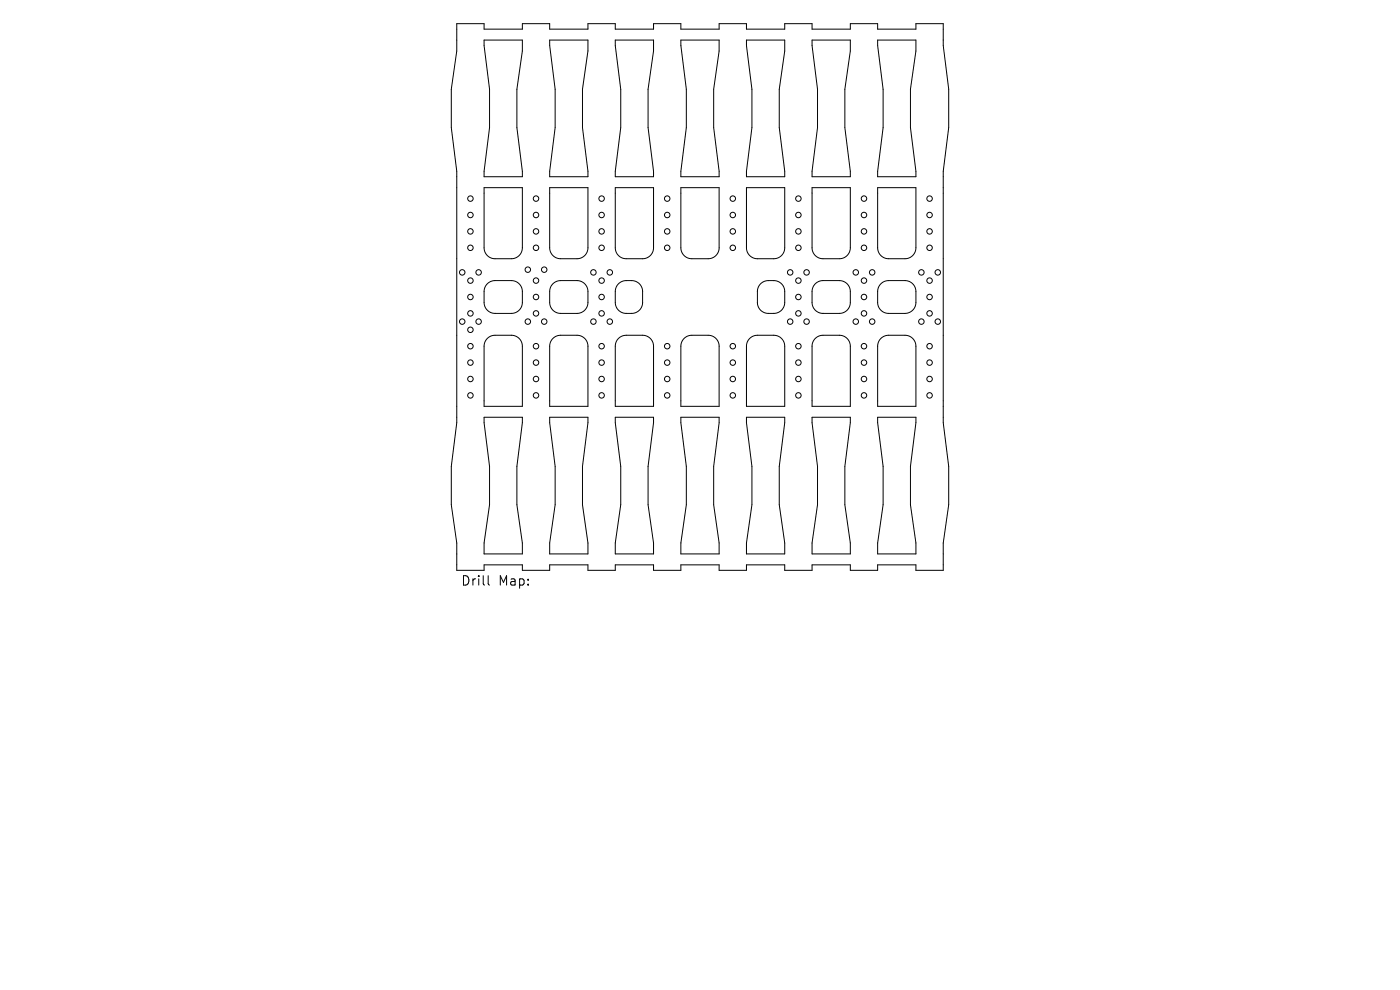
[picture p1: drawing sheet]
<svg xmlns="http://www.w3.org/2000/svg" width="297mm" height="210mm" viewBox="0 0 297 210" stroke-linecap="round" stroke-linejoin="round" font-family="sans-serif">
<defs><g id="words">
<g font-size="2.8">
<text x="97.7" y="124.5">Drill</text>
<text x="105.7" y="124.5">Map:</text>
</g>
</g></defs>
<g fill="none" stroke="#000" stroke-width=".21">
<path d="M96.9 5h5.8v1.2h8.1v-1.2h5.8v1.2h8.1v-1.2h5.8v1.2h8.1v-1.2h5.8v1.2h8.2v-1.2h5.8v1.2h8.1v-1.2h5.8v1.2h8.1v-1.2h5.8v1.2h8.1v-1.2h5.8v4.7l1.2 9.2v8.2l-1.2 9.2v53.4l1.2 9.2v8.2l-1.2 8.1v5.8h-5.8v-1.2h-8.1v1.2h-5.8v-1.2h-8.1v1.2h-5.8v-1.2h-8.1v1.2h-5.8v-1.2h-8.2v1.2h-5.8v-1.2h-8.1v1.2h-5.8v-1.2h-8.1v1.2h-5.8v-1.2h-8.1v1.2h-5.8v-5.8l-1.2-8.1v-8.2l1.2-9.2v-53.4l-1.2-9.2v-8.2l1.2-8.1zM102.7 8.5h8.1v2.3l-1.1 8.1v8.2l1.1 9.2v1.2h-8.1v-1.2l1.2-9.2v-8.2l-1.2-9.2zM116.6 8.5h8.1v2.3l-1.1 8.1v8.2l1.1 9.2v1.2h-8.1v-1.2l1.2-9.2v-8.2l-1.2-9.2zM130.5 8.5h8.1v2.3l-1.1 8.1v8.2l1.1 9.2v1.2h-8.1v-1.2l1.2-9.2v-8.2l-1.2-9.2zM144.4 8.5h8.2v2.3l-1.2 8.1v8.2l1.2 9.2v1.2h-8.2v-1.2l1.2-9.2v-8.2l-1.2-9.2zM158.4 8.5h8.1v2.3l-1.2 8.1v8.2l1.2 9.2v1.2h-8.1v-1.2l1.1-9.2v-8.2l-1.1-9.2zM172.3 8.5h8.1v2.3l-1.2 8.1v8.2l1.2 9.2v1.2h-8.1v-1.2l1.1-9.2v-8.2l-1.1-9.2zM186.2 8.5h8.1v2.3l-1.2 8.1v8.2l1.2 9.2v1.2h-8.1v-1.2l1.1-9.2v-8.2l-1.1-9.2zM102.7 39.8h8.1v12.8a2.32 2.32 0 0 1-2.3 2.3h-3.5a2.32 2.32 0 0 1-2.3-2.3zM116.6 39.8h8.1v12.8a2.32 2.32 0 0 1-2.3 2.3h-3.5a2.32 2.32 0 0 1-2.3-2.3zM130.5 39.8h8.1v12.8a2.32 2.32 0 0 1-2.3 2.3h-3.5a2.32 2.32 0 0 1-2.3-2.3zM144.4 39.8h8.2v12.8a2.32 2.32 0 0 1-2.4 2.3h-3.4a2.32 2.32 0 0 1-2.4-2.3z"/>
<path d="M158.4 39.8h8.1v12.8a2.32 2.32 0 0 1-2.3 2.3h-3.5a2.32 2.32 0 0 1-2.3-2.3zM172.3 39.8h8.1v12.8a2.32 2.32 0 0 1-2.3 2.3h-3.5a2.32 2.32 0 0 1-2.3-2.3zM186.2 39.8h8.1v12.8a2.32 2.32 0 0 1-2.3 2.3h-3.5a2.32 2.32 0 0 1-2.3-2.3zM103.4 60.2l1.2-.6 3.9-.1a2.32 2.32 0 0 1 2.3 2.3v2.4a2.32 2.32 0 0 1-2.3 2.3h-3.5a2.32 2.32 0 0 1-2.3-2.3v-2.8zM103.4 71.8l1.2-.6 3.9-.1a2.32 2.32 0 0 1 2.3 2.3v12.8h-8.1v-13l.2-.7zM117.3 71.8l1.2-.6 3.9-.1a2.32 2.32 0 0 1 2.3 2.3v12.8h-8.1v-13l.2-.7zM117.3 60.2l1.2-.6 3.9-.1a2.32 2.32 0 0 1 2.3 2.3v2.4a2.32 2.32 0 0 1-2.3 2.3h-3.5a2.32 2.32 0 0 1-2.3-2.3v-2.8zM131.2 71.8l1.2-.6 3.9-.1a2.32 2.32 0 0 1 2.3 2.3v12.8h-8.1v-13l.2-.7zM131.2 60.2l1-.6 1.8-.1a2.32 2.32 0 0 1 2.3 2.3v2.4a2.32 2.32 0 0 1-2.3 2.3h-1.2a2.32 2.32 0 0 1-2.3-2.3l.1-2.8zM145.1 71.8l1.3-.6 3.8-.1a2.32 2.32 0 0 1 2.4 2.3v12.8h-8.2l.1-13 .2-.7zM159 71.8l1.3-.6 3.9-.1a2.32 2.32 0 0 1 2.3 2.3v12.8h-8.1v-13l.2-.7zM161.4 60.2l1-.6 1.8-.1a2.32 2.32 0 0 1 2.3 2.3v2.4a2.32 2.32 0 0 1-2.3 2.3h-1.2a2.32 2.32 0 0 1-2.3-2.3v-2.8z"/>
<path d="M173 71.8l1.2-.6 3.9-.1a2.32 2.32 0 0 1 2.3 2.3v12.8h-8.1v-13l.2-.7zM173 60.2l1.2-.6 3.9-.1a2.32 2.32 0 0 1 2.3 2.3v2.4a2.32 2.32 0 0 1-2.3 2.3h-3.5a2.32 2.32 0 0 1-2.3-2.3v-2.8zM186.9 60.2l1.2-.6 3.9-.1a2.32 2.32 0 0 1 2.3 2.3v2.4a2.32 2.32 0 0 1-2.3 2.3h-3.5a2.32 2.32 0 0 1-2.3-2.3v-2.8zM186.9 71.8l1.2-.6 3.9-.1a2.32 2.32 0 0 1 2.3 2.3v12.8h-8.1v-13l.2-.7zM102.7 88.5h8.1v1.2l-1.1 9.2v8.2l1.1 8.1v2.3h-8.1v-2.3l1.2-8.1v-8.2l-1.2-9.2zM116.6 88.5h8.1v1.2l-1.1 9.2v8.2l1.1 8.1v2.3h-8.1v-2.3l1.2-8.1v-8.2l-1.2-9.2zM130.5 88.5h8.1v1.2l-1.1 9.2v8.2l1.1 8.1v2.3h-8.1v-2.3l1.2-8.1v-8.2l-1.2-9.2zM144.4 88.5h8.2v1.2l-1.2 9.2v8.2l1.2 8.1v2.3h-8.2v-2.3l1.2-8.1v-8.2l-1.2-9.2zM158.4 88.5h8.1v1.2l-1.2 9.2v8.2l1.2 8.1v2.3h-8.1v-2.3l1.1-8.1v-8.2l-1.1-9.2zM172.3 88.5h8.1v1.2l-1.2 9.2v8.2l1.2 8.1v2.3h-8.1v-2.3l1.1-8.1v-8.2l-1.1-9.2zM186.2 88.5h8.1v1.2l-1.2 9.2v8.2l1.2 8.1v2.3h-8.1v-2.3l1.1-8.1v-8.2l-1.1-9.2zM103.6 122.1v1.7l.2 .3"/>
<circle cx="98.1" cy="57.8" r=".58"/>
<circle cx="99.8" cy="42.1" r=".58"/>
<circle cx="99.8" cy="45.6" r=".58"/>
<circle cx="99.8" cy="49.1" r=".58"/>
<circle cx="99.8" cy="52.6" r=".58"/>
<circle cx="99.8" cy="59.5" r=".58"/>
<circle cx="101.5" cy="57.8" r=".58"/>
<circle cx="112" cy="57.2" r=".58"/>
<circle cx="113.7" cy="42.1" r=".58"/>
<circle cx="113.7" cy="45.6" r=".58"/>
<circle cx="113.7" cy="49.1" r=".58"/>
<circle cx="113.7" cy="52.6" r=".58"/>
<circle cx="113.7" cy="59.5" r=".58"/>
<circle cx="115.5" cy="57.2" r=".58"/>
<circle cx="125.9" cy="57.8" r=".58"/>
<circle cx="127.6" cy="42.1" r=".58"/>
<circle cx="127.6" cy="45.6" r=".58"/>
<circle cx="127.6" cy="49.1" r=".58"/>
<circle cx="127.6" cy="52.6" r=".58"/>
<circle cx="127.6" cy="59.5" r=".58"/>
<circle cx="129.4" cy="57.8" r=".58"/>
<circle cx="141.5" cy="42.1" r=".58"/>
<circle cx="141.5" cy="49.1" r=".58"/>
<circle cx="141.5" cy="45.6" r=".58"/>
<circle cx="141.5" cy="52.6" r=".58"/>
<circle cx="155.5" cy="42.1" r=".58"/>
<circle cx="155.5" cy="45.6" r=".58"/>
<circle cx="155.5" cy="49.1" r=".58"/>
<circle cx="155.5" cy="52.6" r=".58"/>
<circle cx="167.6" cy="57.8" r=".58"/>
<circle cx="169.4" cy="42.1" r=".58"/>
<circle cx="169.4" cy="45.6" r=".58"/>
<circle cx="169.4" cy="49.1" r=".58"/>
<circle cx="169.4" cy="52.6" r=".58"/>
<circle cx="169.4" cy="59.5" r=".58"/>
<circle cx="171.1" cy="57.8" r=".58"/>
<circle cx="181.5" cy="57.8" r=".58"/>
<circle cx="183.3" cy="42.1" r=".58"/>
<circle cx="183.3" cy="45.6" r=".58"/>
<circle cx="183.3" cy="49.1" r=".58"/>
<circle cx="183.3" cy="52.6" r=".58"/>
<circle cx="183.3" cy="59.5" r=".58"/>
<circle cx="185" cy="57.8" r=".58"/>
<circle cx="195.5" cy="57.8" r=".58"/>
<circle cx="197.2" cy="42.1" r=".58"/>
<circle cx="197.2" cy="49.1" r=".58"/>
<circle cx="197.2" cy="45.6" r=".58"/>
<circle cx="197.2" cy="52.6" r=".58"/>
<circle cx="197.2" cy="59.5" r=".58"/>
<circle cx="198.9" cy="57.8" r=".58"/>
<circle cx="98.1" cy="68.2" r=".58"/>
<circle cx="99.8" cy="76.9" r=".58"/>
<circle cx="99.8" cy="73.4" r=".58"/>
<circle cx="99.8" cy="66.5" r=".58"/>
<circle cx="99.8" cy="70" r=".58"/>
<circle cx="99.8" cy="63" r=".58"/>
<circle cx="101.5" cy="68.2" r=".58"/>
<circle cx="112" cy="68.2" r=".58"/>
<circle cx="113.7" cy="76.9" r=".58"/>
<circle cx="113.7" cy="73.4" r=".58"/>
<circle cx="113.7" cy="66.5" r=".58"/>
<circle cx="113.7" cy="63" r=".58"/>
<circle cx="115.5" cy="68.2" r=".58"/>
<circle cx="125.9" cy="68.2" r=".58"/>
<circle cx="127.6" cy="76.9" r=".58"/>
<circle cx="127.6" cy="73.4" r=".58"/>
<circle cx="127.6" cy="66.5" r=".58"/>
<circle cx="127.6" cy="63" r=".58"/>
<circle cx="129.4" cy="68.2" r=".58"/>
<circle cx="141.5" cy="76.9" r=".58"/>
<circle cx="141.5" cy="73.4" r=".58"/>
<circle cx="155.5" cy="76.9" r=".58"/>
<circle cx="155.5" cy="73.4" r=".58"/>
<circle cx="167.6" cy="68.2" r=".58"/>
<circle cx="169.4" cy="76.9" r=".58"/>
<circle cx="169.4" cy="73.4" r=".58"/>
<circle cx="169.4" cy="66.5" r=".58"/>
<circle cx="169.4" cy="63" r=".58"/>
<circle cx="171.1" cy="68.2" r=".58"/>
<circle cx="181.5" cy="68.2" r=".58"/>
<circle cx="183.3" cy="76.9" r=".58"/>
<circle cx="183.3" cy="73.4" r=".58"/>
<circle cx="183.3" cy="66.5" r=".58"/>
<circle cx="183.3" cy="63" r=".58"/>
<circle cx="185" cy="68.2" r=".58"/>
<circle cx="195.5" cy="68.2" r=".58"/>
<circle cx="197.2" cy="76.9" r=".58"/>
<circle cx="197.2" cy="73.4" r=".58"/>
<circle cx="197.2" cy="66.5" r=".58"/>
<circle cx="197.2" cy="63" r=".58"/>
<circle cx="198.9" cy="68.2" r=".58"/>
<circle cx="99.8" cy="80.4" r=".58"/>
<circle cx="99.8" cy="83.9" r=".58"/>
<circle cx="113.7" cy="80.4" r=".58"/>
<circle cx="113.7" cy="83.9" r=".58"/>
<circle cx="127.6" cy="80.4" r=".58"/>
<circle cx="127.6" cy="83.9" r=".58"/>
<circle cx="141.5" cy="80.4" r=".58"/>
<circle cx="141.5" cy="83.9" r=".58"/>
<circle cx="155.5" cy="80.4" r=".58"/>
<circle cx="155.5" cy="83.9" r=".58"/>
<circle cx="169.4" cy="80.4" r=".58"/>
<circle cx="169.4" cy="83.9" r=".58"/>
<circle cx="183.3" cy="80.4" r=".58"/>
<circle cx="183.3" cy="83.9" r=".58"/>
<circle cx="197.2" cy="80.4" r=".58"/>
<circle cx="197.2" cy="83.9" r=".58"/>
</g>
<use href="#words"/>
</svg>
